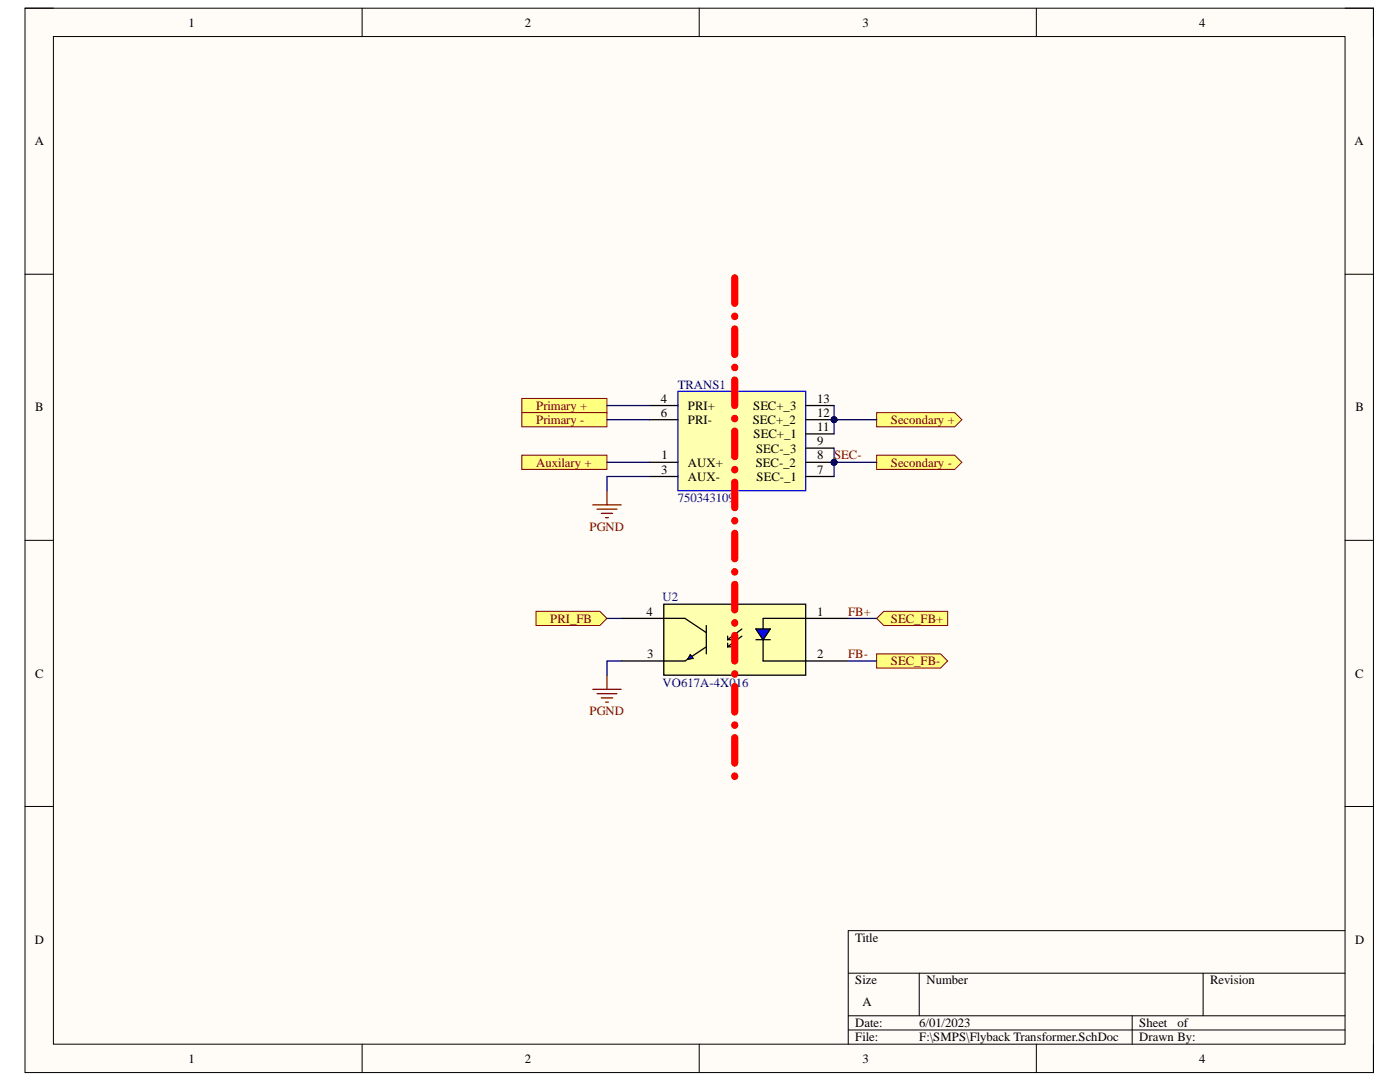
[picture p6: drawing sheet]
<svg xmlns="http://www.w3.org/2000/svg" width="279mm" height="216mm" viewBox="0 0 279 216" stroke-linecap="round" stroke-linejoin="round" font-family="sans-serif">
<defs><g id="words">
<g font-size="2.5">
<text x="37.6" y="5.3">1</text>
<text x="104.7" y="5.3">2</text>
<text x="172.1" y="5.3">3</text>
<text x="239.3" y="5.3">4</text>
<text x="6.9" y="29">A</text>
<text x="270.3" y="29">A</text>
<text x="7" y="82.1">B</text>
<text x="131.9" y="80.3">4</text>
<text x="131.9" y="83.2">6</text>
<text x="137.3" y="81.8">PRI+</text>
<text x="150.3" y="81.8">SEC+_3</text>
<text x="163.1" y="83.2">12</text>
<text x="163.1" y="80.3">13</text>
<text x="270.5" y="82.1">B</text>
<text x="137.3" y="84.6">PRI-</text>
<text x="150.2" y="84.6">SEC+_2</text>
<text x="150.4" y="87.4">SEC+_1</text>
<text x="163.1" y="88.9">9</text>
<text x="163.1" y="86">11</text>
<text x="132" y="94.5">3</text>
<text x="132" y="91.7">1</text>
<text x="137.3" y="93.1">AUX+</text>
<text x="137.3" y="96">AUX-</text>
<text x="150.8" y="93.1">SEC-_2</text>
<text x="150.9" y="90.3">SEC-_3</text>
<text x="151" y="96">SEC-_1</text>
<text x="163.1" y="94.5">7</text>
<text x="163.1" y="91.7">8</text>
<text x="129" y="122.9">4</text>
<text x="163.1" y="122.9">1</text>
<text x="129.2" y="131.3">3</text>
<text x="163.1" y="131.3">2</text>
<text x="7" y="135.2">C</text>
<text x="270.4" y="135.2">C</text>
<text x="6.9" y="188.3">D</text>
<text x="170.7" y="188">Title</text>
<text x="270.4" y="188.3">D</text>
<text x="170.7" y="196.4">Size</text>
<text x="184.9" y="196.4">Number</text>
<text x="241.5" y="196.4">Revision</text>
<text x="172.1" y="200.7">A</text>
<text x="170.7" y="205">Date:</text>
<text x="170.7" y="207.8">File:</text>
<text x="183.5" y="205">6/01/2023</text>
<text x="183.5" y="207.8">F:\SMPS\Flyback Transformer.SchDoc</text>
<text x="227.4" y="205">Sheet</text>
<text x="227.4" y="207.8">Drawn By:</text>
<text x="235" y="205">of</text>
<text x="37.6" y="212.1">1</text>
<text x="104.7" y="212.1">2</text>
<text x="172.1" y="212.1">3</text>
<text x="239.3" y="212.1">4</text>
</g>
<g font-size="2.5" fill="#000080">
<text x="135.3" y="77.5">TRANS1</text>
<text x="135.3" y="100.2">750343109</text>
<text x="132.2" y="120">U2</text>
<text x="132.2" y="137">VO617A-4X016</text>
</g>
<g font-size="2.5" fill="#800000">
<text x="107" y="81.8">Primary +</text>
<text x="107" y="84.6">Primary -</text>
<text x="177.8" y="84.6">Secondary +</text>
<text x="107" y="93.1">Auxilary +</text>
<text x="166.5" y="91.7">SEC-</text>
<text x="177.8" y="93.1">Secondary -</text>
<text x="117.7" y="105.9">PGND</text>
<text x="109.8" y="124.2">PRI_FB</text>
<text x="169.3" y="122.9">FB+</text>
<text x="177.8" y="124.2">SEC_FB+</text>
<text x="169.3" y="131.3">FB-</text>
<text x="177.8" y="132.8">SEC_FB-</text>
<text x="117.7" y="142.7">PGND</text>
</g>
</g></defs>
<path d="M5 1.6h269.1v212.4h-269.1z" fill-rule="evenodd" fill="#fffcf8"/>
<path d="M5 1.6h269.1v212.4h-269.1z" fill="none" stroke="#000" stroke-width=".2"/>
<path d="M10.7 7.3h257.7v201.1h-257.7z" fill-rule="evenodd" fill="#fffcf8"/>
<g fill="none" stroke="#000" stroke-width=".2">
<path d="M5 1.6h5.7M10.7 7.3h257.7v201.1h-257.7zM72.3 1.6v5.7M139.5 1.6v5.7M206.8 1.6v5.7M268.4 1.6h5.7v5.7M5 54.7h5.7M268.4 54.7h5.7M5 107.8h5.7M268.4 107.8h5.7M5 160.9h5.7M268.4 160.9h5.7"/>
<path d="M169.3 194.2h99.1M183.5 194.2v8.5M240.1 194.2v8.5M268.4 185.7h-99.1v22.7M72.3 208.4v5.6M139.5 208.4v5.6M169.3 202.7h99.1M169.3 205.5h99.1M206.8 208.4v5.6M225.9 202.7v5.7M274.1 208.4v5.6"/>
</g>
<circle cx="166.5" cy="92.2" r=".57" fill="#000080"/>
<circle cx="166.5" cy="92.2" r=".57" fill="none" stroke="#000080" stroke-width=".2"/>
<circle cx="166.5" cy="83.8" r=".57" fill="#000080"/>
<circle cx="166.5" cy="83.8" r=".57" fill="none" stroke="#000080" stroke-width=".2"/>
<path d="M135.3 78.1h25.5v19.8h-25.5z" fill-rule="evenodd" fill="#ffffb0"/>
<path d="M135.3 78.1h25.5v19.8h-25.5z" fill="none" stroke="#00f" stroke-width=".25"/>
<path d="M129.6 92.2h5.7M129.6 95.1h5.7M129.6 80.9h5.7M129.6 83.7h5.7M160.8 92.2h5.7M160.8 95.1h5.7" fill="none" stroke="#000" stroke-width=".25"/>
<circle cx="166.5" cy="92.2" r=".57" fill="#000080"/>
<circle cx="166.5" cy="92.2" r=".57" fill="none" stroke="#000080" stroke-width=".2"/>
<path d="M160.8 89.4h5.7M160.8 86.6h5.7M160.8 83.7h5.7" fill="none" stroke="#000" stroke-width=".25"/>
<circle cx="166.5" cy="83.8" r=".57" fill="#000080"/>
<circle cx="166.5" cy="83.8" r=".57" fill="none" stroke="#000080" stroke-width=".2"/>
<path d="M160.8 80.9h5.7" fill="none" stroke="#000" stroke-width=".25"/>
<path d="M121.1 97.9v2.8M118.3 100.7h5.7M119.1 101.6h4M120 102.4h2.3M120.9 103.3h.5" fill="none" stroke="#800000" stroke-width=".25"/>
<path d="M104.1 82.3h17v2.9h-17z" fill-rule="evenodd" fill="#ffff80"/>
<path d="M104.1 82.3h17v2.9h-17z" fill="none" stroke="#800000" stroke-width=".2"/>
<path d="M104.1 79.5h17v2.8h-17z" fill-rule="evenodd" fill="#ffff80"/>
<path d="M104.1 79.5h17v2.8h-17z" fill="none" stroke="#800000" stroke-width=".2"/>
<path d="M104.1 90.8h17v2.9h-17z" fill-rule="evenodd" fill="#ffff80"/>
<path d="M104.1 90.8h17v2.9h-17z" fill="none" stroke="#800000" stroke-width=".2"/>
<path d="M107 122h12.7l1.4 1.4-1.4 1.4h-12.7z" fill-rule="evenodd" fill="#ffff80"/>
<path d="M107 122h12.7l1.4 1.4-1.4 1.4h-12.7z" fill="none" stroke="#800000" stroke-width=".2"/>
<path d="M175 123.4l1.4-1.4h12.7v2.8h-12.7z" fill-rule="evenodd" fill="#ffff80"/>
<path d="M175 123.4l1.4-1.4h12.7v2.8h-12.7z" fill="none" stroke="#800000" stroke-width=".2"/>
<path d="M175 130.5h12.7l1.4 1.4-1.4 1.4h-12.7z" fill-rule="evenodd" fill="#ffff80"/>
<path d="M175 130.5h12.7l1.4 1.4-1.4 1.4h-12.7z" fill="none" stroke="#800000" stroke-width=".2"/>
<path d="M132.5 120.6h28.3v14.1h-28.3z" fill-rule="evenodd" fill="#ffffb0"/>
<g fill="none" stroke="#000" stroke-width=".25">
<path d="M124 123.4h12.7l4.3 2.8M132.5 120.6h28.3v14.1h-28.3zM137.8 130.7l.5 .7-1.1 .1zM141 129.1l-4.3 2.8h-12.7M141 124.8v5.7M145.2 127.6h.7M145.2 129.1h.7M145.2 126.9v.7M145.2 128.4v.7M148 126.9l-2.8 2.2M148 125.5l-2.8 2.1M150.9 125.5h2.8l-1.4 2.1z"/>
<path d="M150.9 127.6h2.8M169.3 123.4h-17v8.5h17"/>
</g>
<path d="M137.8 130.7l.5 .7-1.1 .1z" fill="#00f"/>
<path d="M137.8 130.7l.5 .7-1.1 .1z" fill="none" stroke="#000" stroke-width=".2"/>
<path d="M150.9 125.5h2.8l-1.4 2.1z" fill="#00f"/>
<path d="M150.9 125.5h2.8l-1.4 2.1z" fill="none" stroke="#000" stroke-width=".2"/>
<path d="M118.3 137.6h5.7M119.1 138.4h4M120 139.3h2.3M121.1 134.7v2.9M120.9 140.1h.5" fill="none" stroke="#800000" stroke-width=".25"/>
<path d="M175 82.3h15.5l1.5 1.5-1.5 1.4h-15.5z" fill-rule="evenodd" fill="#ffff80"/>
<path d="M175 82.3h15.5l1.5 1.5-1.5 1.4h-15.5z" fill="none" stroke="#800000" stroke-width=".2"/>
<path d="M175 90.8h15.5l1.5 1.5-1.5 1.4h-15.5z" fill-rule="evenodd" fill="#ffff80"/>
<path d="M175 90.8h15.5l1.5 1.5-1.5 1.4h-15.5z" fill="none" stroke="#800000" stroke-width=".2"/>
<g fill="none" stroke="#f00" stroke-width="1.4">
<path d="M146.6 55.4v5.1M146.6 63.1v.1M146.6 65.6v5.1M146.6 73.3v.1M146.6 75.8v5.1M146.6 83.5v.1M146.6 86v5.1M146.6 93.7v.1M146.6 96.2v5.1M146.6 103.9v.1M146.6 106.4v5.1M146.6 114.1v.1"/>
<path d="M146.6 116.6v5.1M146.6 124.2v.1M146.6 126.8v5.1M146.6 134.4v.1M146.6 137v5.1M146.6 144.6v.1M146.6 147.2v5.1M146.6 154.8v.1"/>
</g>
<path d="M121.1 80.9h8.5M121.1 83.7h8.5M121.1 92.2h8.5M129.6 95.1h-8.5v2.8M166.5 80.9v5.7" fill="none" stroke="#000080" stroke-width=".25"/>
<circle cx="166.5" cy="83.8" r=".57" fill="#000080"/>
<circle cx="166.5" cy="83.8" r=".57" fill="none" stroke="#000080" stroke-width=".2"/>
<path d="M166.5 89.4v5.7" fill="none" stroke="#000080" stroke-width=".25"/>
<circle cx="166.5" cy="92.2" r=".57" fill="#000080"/>
<circle cx="166.5" cy="92.2" r=".57" fill="none" stroke="#000080" stroke-width=".2"/>
<path d="M166.5 83.8h8.5M121.1 123.4h2.9M124 131.9h-2.9v2.8M169.3 123.4h5.7M169.3 131.9h5.7" fill="none" stroke="#000080" stroke-width=".25"/>
<circle cx="166.5" cy="83.8" r=".57" fill="#000080"/>
<circle cx="166.5" cy="83.8" r=".57" fill="none" stroke="#000080" stroke-width=".2"/>
<path d="M166.5 92.3h8.5" fill="none" stroke="#000080" stroke-width=".25"/>
<circle cx="166.5" cy="92.2" r=".57" fill="#000080"/>
<circle cx="166.5" cy="92.2" r=".57" fill="none" stroke="#000080" stroke-width=".2"/>
<circle cx="166.5" cy="92.2" r=".57" fill="#000080"/>
<circle cx="166.5" cy="92.2" r=".57" fill="none" stroke="#000080" stroke-width=".2"/>
<use href="#words"/>
</svg>
